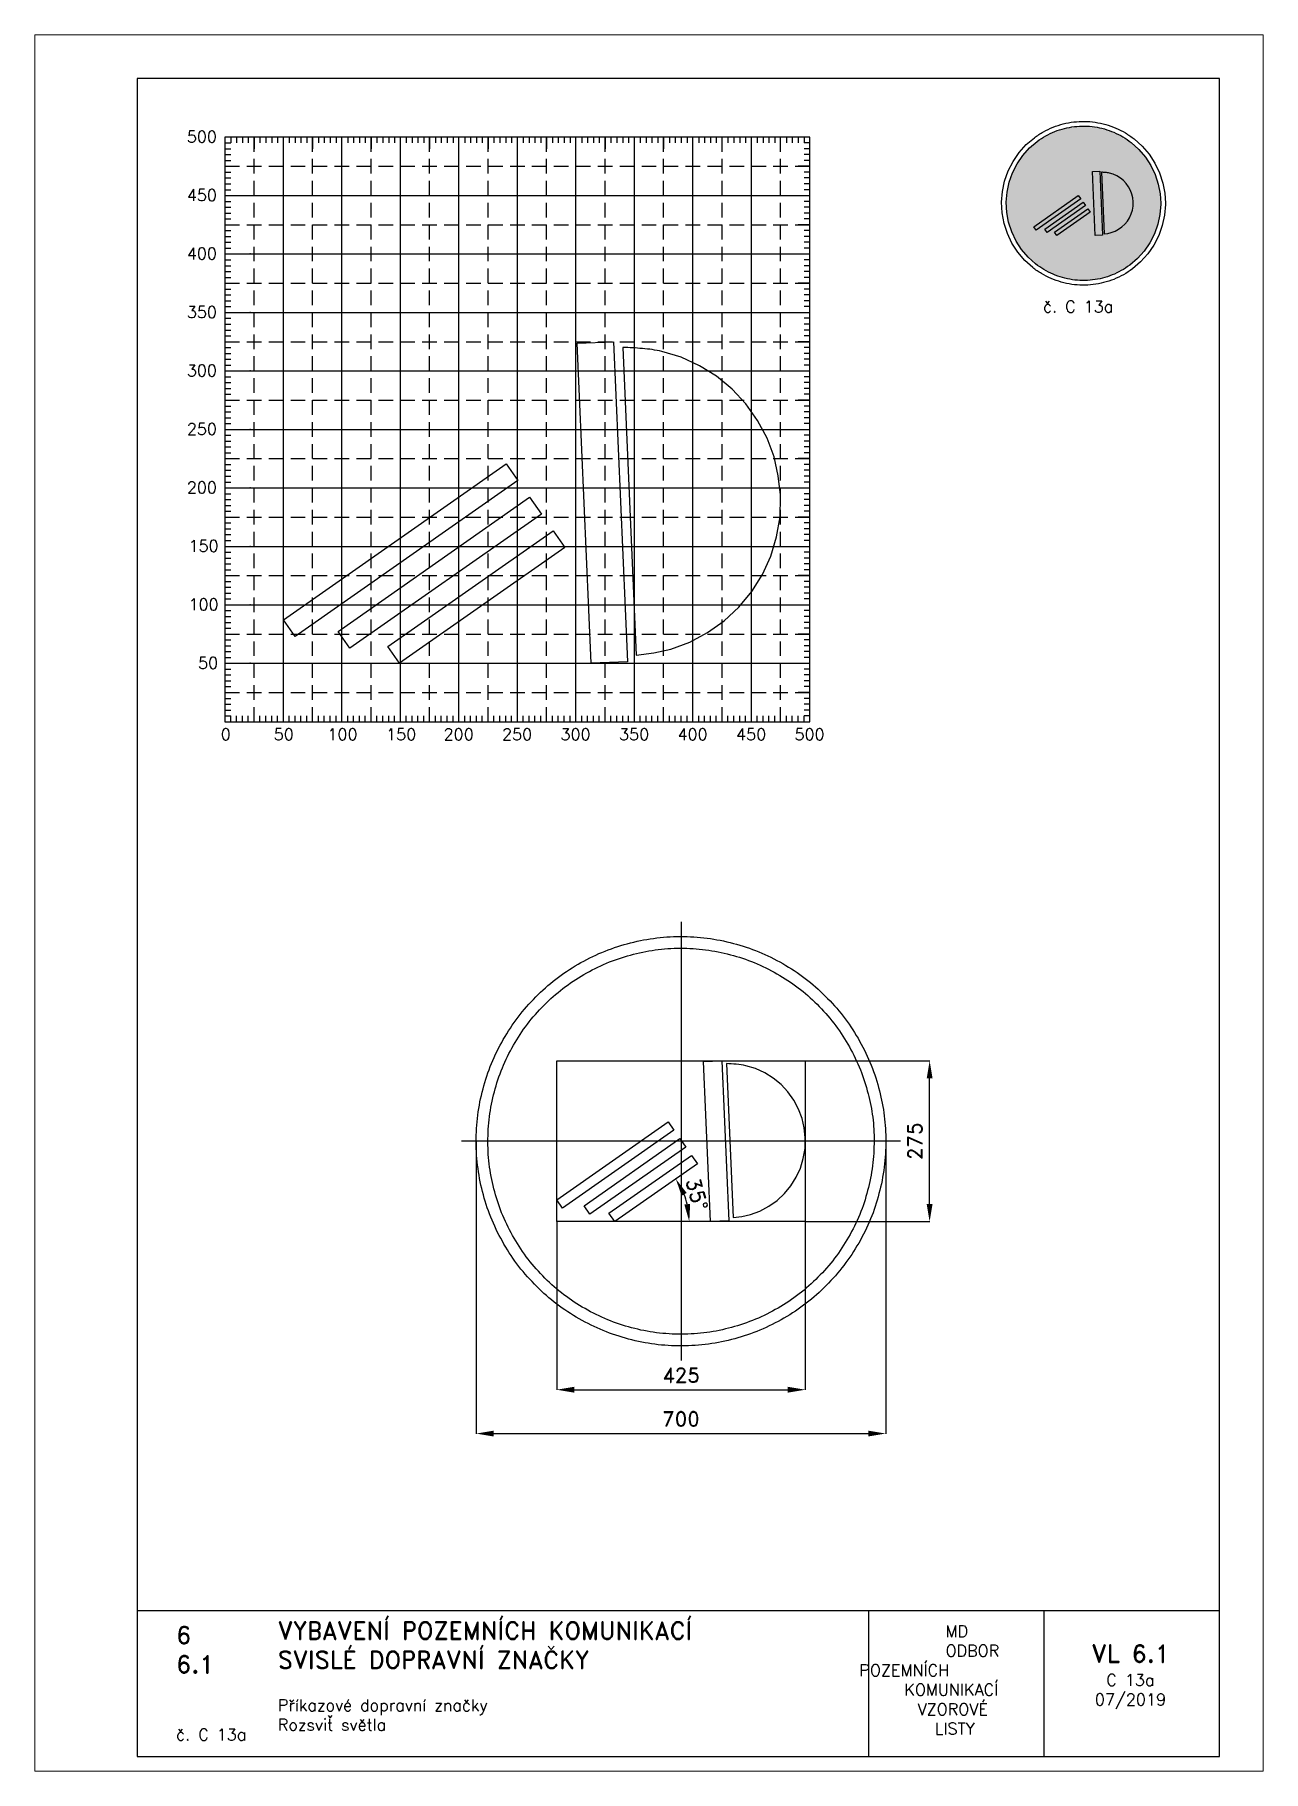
# Paper-space layout 'C 13a' of a CAD drawing. Header units: millimetres. Extents: x 0 to 210, y 0 to 297.
# The model-space entities are those that its viewports show. They can reach past a viewport. Long polylines and large blocks are cut down to what shows.
import ezdxf

# ---------------------------------------------------------------- set-up
doc = ezdxf.new("R2010")
doc.units = ezdxf.units.MM
doc.header["$LTSCALE"] = 5
doc.linetypes.add('ČERCHOVANÁX2', pattern=[2, 1, -0.5, 0, -0.5])
doc.linetypes.add('ČÁRKOVANÁX2', pattern=[1.5, 1, -0.5])
for name, color, linetype in [('Kóty', 2, 'Continuous'), ('Pomocná', 2, 'Continuous'), ('Rozpiska', 7, 'Continuous'), ('Značka', 7, 'Continuous')]:
    doc.layers.add(name, color=color, linetype=linetype)
doc.layers.add('Rámeček', color=6, linetype='Continuous', plot=False)
doc.styles.get("Standard").update_dxf_attribs({"font": 'romand.shx', "height": 25})
doc.dimstyles.get("Standard").update_dxf_attribs({"dimtxt": 25, "dimasz": 30, "dimexe": 0.18, "dimexo": 0.0625, "dimgap": 12.5, "dimtad": 1, "dimdec": 0, "dimzin": 0, "dimdsep": 46, "dimtxsty": 'Standard', "dimcen": 0.09, "dimadec": 0, "dimazin": 0, "dimtfac": 1, "dimtdec": 0, "dimtofl": 0, "dimtmove": 0, "dimatfit": 3, "dimfxl": 1, "dimtolj": 1, "dimtzin": 0, "dimarcsym": 0})

psp = doc.layouts.new('C 13a')

# ---------------------------------------------------------------- texts
at = {"layer": 'Pomocná', "char_height": 2, "attachment_point": 1}
for s, insert in [('\\pi1.41968;500', (24.59, 280.57)), ('\\pi1.41968;450', (24.59, 270.57)), ('\\pi1.41968;400', (24.59, 260.57)), ('\\pi1.41968;350', (24.59, 250.57)), ('\\pi1.41968;300', (24.59, 240.57)), ('\\pi1.41968;250', (24.59, 230.57)), ('\\pi1.41968;200', (24.59, 220.57)), ('\\pi1.70539;150', (24.59, 210.57)), ('\\pi1.70539;100', (24.59, 200.57)), ('\\pi3.32444;50', (24.59, 190.57)), ('\\pi2.6146;0', (29.18, 178.35)), ('\\pi1.66222;50', (39.19, 178.35)), ('\\pi0.85269;100', (49.18, 178.35)), ('\\pi0.85269;150', (59.21, 178.35)), ('\\pi0.70984;200', (69.18, 178.35)), ('\\pi0.70984;250', (79.17, 178.35)), ('\\pi0.70984;300', (89.16, 178.35)), ('\\pi0.70984;350', (99.18, 178.35)), ('\\pi0.70984;400', (109.17, 178.35)), ('\\pi0.70984;450', (119.18, 178.35)), ('\\pi0.70984;500', (129.17, 178.35))]:
    psp.add_mtext_dynamic_manual_height_columns(s, width=6.5625, gutter_width=100, heights=[0], dxfattribs=dict(at, insert=insert))
at = {"layer": 'Rozpiska', "color": 7, "attachment_point": 1}
for s, width, heights, insert, char_height in [('\\pi7.08671;{\\C6;č. C 13a}', 27.9829, [2.67], (165.28, 251.51), 2), ('6', 149.0422, [0], (24.17, 24.77), 3), ('{\\C6;VYBAVENÍ POZEMNÍCH KOMUNIKACÍ\\P}SVISLÉ DOPRAVNÍ ZNAČKY{\\H1.34524x; }', 149.0422, [0], (41.56, 25.56), 3), ('\\pi14.7414;{\\C6;MD\\P\\pi2.36044;}ODBOR POZEMNÍCH{\\H1.57143x; }\\P\\pi7.69378;KOMUNIKACÍ{\\H1.5x; }\\P\\pi9.97949;{\\C6;VZOROVÉ\\H1.47619x; \\H0.67742x;\\P\\pi12.93187;LISTY\\H1.26984x; }', 33.1018, [0], (140.95, 24.95), 2), ('\\pi1.03113;{\\H1.5x;\\C6;VL 6.1\\P\\pi3.5073;\\H0.66667x;C 13a\\H1.66666x; \\H0.6x;\\P\\pi1.5549;07/2019\\H1.80159x; }', 16.0623, [0], (179.66, 21.61), 2), ('6.1', 149.0422, [0], (24.17, 19.78), 3), ('{\\C6;Příkazové dopravní značky\\P}Rozsviť světla{\\H1.83333x; }', 149.0422, [0], (41.56, 12.29), 2), ('{\\C6;č. C 13a}', 18.3305, [2.67], (24.17, 7.28), 2)]:
    psp.add_mtext_dynamic_manual_height_columns(s, width=width, gutter_width=100, heights=heights, dxfattribs=dict(at, insert=insert, char_height=char_height))

msp = doc.modelspace()

# ---------------------------------------------------------------- texts
at = {"layer": 'Kóty', "insert": (27.2, -90.8), "char_height": 25, "attachment_point": 5, "rotation": 285.2969}
msp.add_mtext('\\A1;35°', dxfattribs=at)

# ---------------------------------------------------------------- blocks, each defined once
blk = doc.blocks.new('*D2')
at = {"layer": 'Defpoints', "color": 0, "transparency": 16777216}
for p in [(-350.1, 0), (350, -4.6), (350, -500)]:
    blk.add_point(p, dxfattribs=at)
at = {"layer": 'Kóty', "color": 0, "lineweight": -2, "transparency": 16777216}
for p, q in [((-350.1, -0.1), (-350.1, -500.2)), ((350, -4.6), (350, -500.2)), ((-320.1, -500), (320, -500))]:
    blk.add_line(p, q, dxfattribs=at)
at = {"layer": 'Kóty', "color": 0, "transparency": 16777216}
for points in [[(-320.1, -495), (-320.1, -505), (-350.1, -500)], [(320, -495), (320, -505), (350, -500)]]:
    blk.add_solid(points, dxfattribs=at)
at = {"layer": 'Kóty', "color": 0, "transparency": 16777216, "insert": (0, -475), "char_height": 25, "attachment_point": 5}
blk.add_mtext('\\A1;700', dxfattribs=at)
blk = doc.blocks.new('*D3')
at = {"layer": 'Defpoints', "color": 0, "transparency": 16777216}
for p in [(212.5, 137.5), (425, 137.5), (212.5, -137.5)]:
    blk.add_point(p, dxfattribs=at)
at = {"layer": 'Kóty', "color": 0, "lineweight": -2, "transparency": 16777216}
for p, q in [((212.5625, 137.5), (425.18, 137.5)), ((425, -107.5), (425, 107.5)), ((212.5625, -137.5), (425.18, -137.5))]:
    blk.add_line(p, q, dxfattribs=at)
at = {"layer": 'Kóty', "color": 0, "transparency": 16777216}
for points in [[(420, 107.5), (430, 107.5), (425, 137.5)], [(420, -107.5), (430, -107.5), (425, -137.5)]]:
    blk.add_solid(points, dxfattribs=at)
at = {"layer": 'Kóty', "color": 0, "transparency": 16777216, "insert": (400, 0), "char_height": 25, "attachment_point": 5, "rotation": 90}
blk.add_mtext('\\A1;275', dxfattribs=at)
blk = doc.blocks.new('*D4')
at = {"layer": 'Defpoints', "color": 0, "transparency": 16777216}
for p in [(-212.5, -137.5), (212.5, -137.5), (212.5, -425)]:
    blk.add_point(p, dxfattribs=at)
at = {"layer": 'Kóty', "color": 0, "lineweight": -2, "transparency": 16777216}
for p, q in [((-212.5, -137.6), (-212.5, -425.2)), ((212.5, -137.6), (212.5, -425.2)), ((-182.5, -425), (182.5, -425))]:
    blk.add_line(p, q, dxfattribs=at)
at = {"layer": 'Kóty', "color": 0, "transparency": 16777216}
for points in [[(-182.5, -420), (-182.5, -430), (-212.5, -425)], [(182.5, -420), (182.5, -430), (212.5, -425)]]:
    blk.add_solid(points, dxfattribs=at)
at = {"layer": 'Kóty', "color": 0, "transparency": 16777216, "insert": (0, -400), "char_height": 25, "attachment_point": 5}
blk.add_mtext('\\A1;425', dxfattribs=at)

# ---------------------------------------------------------------- dimensions: what is measured, and where the dimension line sits
at = {"layer": 'Kóty'}
dim = msp.add_linear_dim(base=(425, 137.5), p1=(212.5, -137.5), p2=(212.5, 137.5), angle=90, dimstyle='Standard', dxfattribs=at)
dim.commit()
dim.dimension.update_dxf_attribs({"geometry": '*D3', "text_midpoint": (400, 0)})
for base, p1, p2, picture, middle in [((350, -500), (-350.1, 0), (350, -4.6), '*D2', (0, -475)), ((212.5, -425), (-212.5, -137.5), (212.5, -137.5), '*D4', (0, -400))]:
    dim = msp.add_linear_dim(base=base, p1=p1, p2=p2, dimstyle='Standard', dxfattribs=at)
    dim.commit()
    dim.dimension.update_dxf_attribs({"geometry": picture, "text_midpoint": middle})

# ---------------------------------------------------------------- linework, layer by layer
at = {"layer": 'Kóty'}
msp.add_arc((-113.2, -137.5), 127.4, 13.5252, 21.4756, dxfattribs=at)
for points in [[(0.9, -93.2), (9.7, -88.5), (-8.9, -64.4)], [(15.6, -107.1), (5.7, -108.3), (14.2, -137.5)]]:
    msp.add_solid(points, dxfattribs=at)
at = {"layer": 'Značka', "color": 6, "linetype": 'ČERCHOVANÁX2', "lineweight": 25, "ltscale": 5}
for p, q in [((0, 375), (0, -375)), ((375, 0), (-375, 0))]:
    msp.add_line(p, q, dxfattribs=at)
at = {"layer": 'Značka', "color": 5}
for points in [[(350, 0), (350, -2.3), (350, -4.6, -0.032166), (346.5, -50.2, -0.035727), (336.9, -95, -0.036668), (321.8, -138.3, -0.034749), (300.8, -179, -0.034042), (275, -216.8, -0.034442), (244.2, -250.7, -0.034555), (209.5, -280.6, -0.034426), (171, -305.4, -0.034386), (129.7, -325.2, -0.034417), (86.2, -339.2, -0.034423), (41.2, -347.7, -0.034416), (-4.6, -350, -0.034417), (-50.2, -346.5, -0.034417), (-95, -336.9, -0.034422), (-138.2, -321.7, -0.034426), (-179, -300.8, -0.03442), (-216.8, -275, -0.034413), (-250.7, -244.2, -0.034403), (-280.6, -209.5, -0.034421), (-305.4, -171, -0.034408), (-325.2, -129.8, -0.034417), (-339.2, -86.2, -0.034422), (-347.7, -41.2, -0.034424), (-350, 4.6, -0.034419), (-346.5, 50.2, -0.034407), (-336.9, 95, -0.034408), (-321.7, 138.2, -0.034422), (-300.8, 179, -0.034412), (-275, 216.8, -0.034416), (-244.2, 250.7, -0.034411), (-209.5, 280.6, -0.03441), (-171, 305.4, -0.034413), (-129.8, 325.2, -0.034413), (-86.2, 339.2, -0.034418), (-41.2, 347.7, -0.034415), (4.6, 350, -0.034418), (50.2, 346.5, -0.034418), (95, 336.9, -0.034414), (138.2, 321.7, -0.034412), (179, 300.8, -0.034421), (216.8, 275, -0.034399), (250.7, 244.2, -0.034428), (280.6, 209.5, -0.034495), (305.4, 171, -0.034408), (325.2, 129.8, -0.034092), (339.2, 86.2, -0.032807), (347.5, 43.4, -0.034276), (350, 0)], [(330, 0), (330, -2.2), (330, -4.3, -0.032168), (326.7, -47.3, -0.035741), (317.6, -89.6, -0.03666), (303.4, -130.4, -0.034769), (283.6, -168.7, -0.034042), (259.3, -204.4, -0.034451), (230.3, -236.4, -0.034559), (197.5, -264.5, -0.034429), (161.2, -287.9, -0.034392), (122.3, -306.6, -0.034413), (81.2, -319.8, -0.034423), (38.8, -327.9, -0.034417), (-4.3, -330, -0.034415), (-47.4, -326.7, -0.034418), (-89.6, -317.6, -0.034421), (-130.3, -303.3, -0.034415), (-168.7, -283.6, -0.034423), (-204.4, -259.3, -0.034424), (-236.4, -230.3, -0.034421), (-264.5, -197.5, -0.034409), (-287.9, -161.2, -0.034412), (-306.6, -122.3, -0.034389), (-319.8, -81.2, -0.034393), (-327.9, -38.8, -0.034449), (-330, 4.3, -0.03444), (-326.7, 47.4, -0.03441), (-317.6, 89.6, -0.034427), (-303.3, 130.3, -0.034404), (-283.6, 168.7, -0.034412), (-259.3, 204.4, -0.034409), (-230.3, 236.4, -0.034409), (-197.5, 264.5, -0.034411), (-161.2, 287.9, -0.034421), (-122.3, 306.6, -0.034411), (-81.2, 319.8, -0.034423), (-38.8, 327.9, -0.034418), (4.3, 330, -0.034417), (47.4, 326.7, -0.034418), (89.6, 317.6, -0.034411), (130.3, 303.3, -0.03442), (168.7, 283.6, -0.034412), (204.4, 259.3, -0.034393), (236.4, 230.3, -0.034412), (264.5, 197.5, -0.03449), (287.9, 161.2, -0.034432), (306.6, 122.3, -0.034062), (319.8, 81.2, -0.032789), (327.7, 40.9, -0.034256), (330, 0)], [(77.6, 132.7), (89.1, -130.6), (104, -128.5), (118.7, -125.3), (134.9, -119.4), (150.1, -111.2), (164.2, -101.2), (176.8, -89.4), (187.8, -76.1), (196.9, -61.5), (204, -45.8), (209.1, -29.3), (212, -12.3), (212.5, 4.9), (212.5, 5.8), (212.4, 6.6), (210.3, 22.9), (207, 38.9), (201.1, 55), (192.8, 70.3), (182.8, 84.3), (171.1, 96.9), (157.8, 107.9), (143.1, 117), (127.5, 124.3), (111, 129.2, 0.032734), (94.4, 131.6, 0.010781), (77.6, 132.7)]]:
    msp.add_lwpolyline(points, format="xyb", dxfattribs=at)
at = {"layer": 'Značka', "color": 6, "linetype": 'ČÁRKOVANÁX2', "ltscale": 2.5}
msp.add_lwpolyline([(-212.5, -137.5), (-212.5, 137.5), (212.5, 137.5), (212.5, -137.5), (-212.5, -137.5)], dxfattribs=at)
at = {"layer": 'Značka', "color": 5}
for points in [[(50.6, -137.5), (38.7, 136.1), (69.6, 137.5), (81.6, -136.1), (50.6, -137.5)], [(-202.5, -114.6), (-212.5, -100.2), (-22, 33.1), (-12, 18.8), (-202.5, -114.6)], [(-155.8, -124.6), (-165.8, -110.3), (-2, 4.4), (8.1, -9.9), (-155.8, -124.6)], [(-113.2, -137.5), (-123.2, -123.2), (18.1, -24.2), (28.1, -38.6), (-113.2, -137.5)]]:
    msp.add_lwpolyline(points, dxfattribs=at)

msp.set_redraw_order([(e.dxf.handle, doc.entitydb.next_handle()) for e in msp.query("TEXT MTEXT ATTDEF DIMENSION ARC_DIMENSION")])  # texts and dimensions are drawn at this point

# ---------------------------------------------------------------- hatches: boundary and pattern name
at = {"layer": 'Značka'}
h = psp.add_hatch(color=170, dxfattribs=at)
h.dxf.hatch_style = 1
edge = h.paths.add_edge_path()
edge.add_line((192.47, 268.17), (192.47, 268.09))
edge.add_line((192.47, 268.09), (192.47, 268))
edge.add_line((192.47, 268), (192.34, 266.28))
edge.add_line((192.34, 266.28), (191.97, 264.59))
edge.add_line((191.97, 264.59), (191.4, 262.96))
edge.add_line((191.4, 262.96), (190.61, 261.42))
edge.add_line((190.61, 261.42), (189.64, 260))
edge.add_line((189.64, 260), (188.48, 258.72))
edge.add_line((188.48, 258.72), (187.17, 257.59))
edge.add_arc((179.66, 267.65), 12.55, 298.8542, 306.7442, ccw=False)
edge.add_arc((179.51, 267.57), 12.56, 291.751, 299.6344, ccw=False)
edge.add_arc((179.51, 267.57), 12.56, 283.8718, 291.7573, ccw=False)
edge.add_arc((179.34, 267.52), 12.55, 276.7513, 284.6392, ccw=False)
edge.add_arc((179.34, 267.52), 12.55, 268.8705, 276.7551, ccw=False)
edge.add_arc((179.18, 267.55), 12.57, 261.7511, 269.6352, ccw=False)
edge.add_arc((179.17, 267.53), 12.56, 253.869, 261.7527, ccw=False)
edge.add_arc((179.02, 267.57), 12.56, 246.7289, 254.6075, ccw=False)
edge.add_arc((179.01, 267.58), 12.56, 238.8674, 246.7494, ccw=False)
edge.add_arc((178.87, 267.67), 12.57, 231.7735, 239.6596, ccw=False)
edge.add_line((171.09, 257.8), (169.81, 258.96))
edge.add_line((169.81, 258.96), (168.69, 260.27))
edge.add_line((168.69, 260.27), (167.75, 261.72))
edge.add_line((167.75, 261.72), (167, 263.28))
edge.add_line((167, 263.28), (166.48, 264.92))
edge.add_line((166.48, 264.92), (166.15, 266.62))
edge.add_line((166.15, 266.62), (166.07, 268.34))
edge.add_line((166.07, 268.34), (166.2, 270.07))
edge.add_line((166.2, 270.07), (166.56, 271.76))
edge.add_line((166.56, 271.76), (167.14, 273.39))
edge.add_line((167.14, 273.39), (167.92, 274.92))
edge.add_line((167.92, 274.92), (168.9, 276.35))
edge.add_line((168.9, 276.35), (170.06, 277.63))
edge.add_line((170.06, 277.63), (171.37, 278.75))
edge.add_arc((178.88, 268.68), 12.57, 118.861, 126.744, ccw=False)
edge.add_arc((179.03, 268.78), 12.55, 111.7474, 119.6375, ccw=False)
edge.add_arc((179.03, 268.78), 12.55, 103.87, 111.7584, ccw=False)
edge.add_arc((179.19, 268.82), 12.55, 96.7537, 104.637, ccw=False)
edge.add_arc((179.19, 268.82), 12.55, 88.8711, 96.7556, ccw=False)
edge.add_arc((179.36, 268.8), 12.57, 81.7508, 89.6353, ccw=False)
edge.add_arc((179.36, 268.81), 12.56, 73.8685, 81.7522, ccw=False)
edge.add_arc((179.52, 268.78), 12.55, 66.726, 74.6112, ccw=False)
edge.add_arc((179.52, 268.76), 12.56, 58.8678, 66.7485, ccw=False)
edge.add_arc((179.67, 268.68), 12.56, 51.7711, 59.6637, ccw=False)
edge.add_line((187.44, 278.54), (188.72, 277.38))
edge.add_line((188.72, 277.38), (189.85, 276.07))
edge.add_line((189.85, 276.07), (190.78, 274.62))
edge.add_line((190.78, 274.62), (191.53, 273.07))
edge.add_line((191.53, 273.07), (192.06, 271.42))
edge.add_line((192.06, 271.42), (192.38, 269.81))
edge.add_line((192.38, 269.81), (192.47, 268.17))
h = psp.add_hatch(color=255, dxfattribs=at)
h.dxf.hatch_style = 1
h.paths.add_polyline_path([(181.29, 262.67), (180.82, 273.62), (182.05, 273.67), (182.53, 262.73)])
edge = h.paths.add_edge_path()
edge.add_line((182.37, 273.48), (182.83, 262.95))
edge.add_line((182.83, 262.95), (183.43, 263.03))
edge.add_line((183.43, 263.03), (184.02, 263.16))
edge.add_line((184.02, 263.16), (184.66, 263.4))
edge.add_line((184.66, 263.4), (185.27, 263.72))
edge.add_line((185.27, 263.72), (185.84, 264.12))
edge.add_line((185.84, 264.12), (186.34, 264.6))
edge.add_line((186.34, 264.6), (186.78, 265.13))
edge.add_line((186.78, 265.13), (187.14, 265.71))
edge.add_line((187.14, 265.71), (187.43, 266.34))
edge.add_line((187.43, 266.34), (187.63, 267))
edge.add_line((187.63, 267), (187.75, 267.68))
edge.add_line((187.75, 267.68), (187.77, 268.37))
edge.add_line((187.77, 268.37), (187.77, 268.4))
edge.add_line((187.77, 268.4), (187.76, 268.44))
edge.add_line((187.76, 268.44), (187.68, 269.09))
edge.add_line((187.68, 269.09), (187.55, 269.73))
edge.add_line((187.55, 269.73), (187.31, 270.37))
edge.add_line((187.31, 270.37), (186.98, 270.98))
edge.add_line((186.98, 270.98), (186.58, 271.55))
edge.add_line((186.58, 271.55), (186.11, 272.05))
edge.add_line((186.11, 272.05), (185.58, 272.49))
edge.add_line((185.58, 272.49), (184.99, 272.85))
edge.add_line((184.99, 272.85), (184.37, 273.15))
edge.add_line((184.37, 273.15), (183.71, 273.34))
edge.add_arc((182.63, 268.32), 5.13, 77.8748, 85.3743)
edge.add_arc((181.77, 257.88), 15.61, 85.3378, 87.8085)
h.paths.add_polyline_path([(174.74, 262.67), (174.34, 263.25), (179.99, 267.2), (180.39, 266.63)])
h.paths.add_polyline_path([(173.04, 263.19), (172.64, 263.76), (179.19, 268.35), (179.59, 267.78)])
h.paths.add_polyline_path([(171.17, 263.59), (170.77, 264.16), (178.39, 269.5), (178.79, 268.92)])

# ---------------------------------------------------------------- linework, layer by layer
psp.add_line((32.5, 179.5), (37.5, 179.5))
at = {"layer": 'Pomocná'}
for p, q in [((33.5, 279.5), (33.5, 278.5)), ((34.5, 279.5), (34.5, 278.5)), ((35.5, 279.5), (35.5, 278.5)), ((36.5, 279.5), (36.5, 278.5)), ((37.5, 279.5), (37.5, 277.5)), ((38.5, 279.5), (38.5, 278.5)), ((39.5, 279.5), (39.5, 278.5)), ((40.5, 279.5), (40.5, 278.5)), ((41.5, 279.5), (41.5, 278.5)), ((43.5, 279.5), (43.5, 278.5)), ((44.5, 279.5), (44.5, 278.5)), ((45.5, 279.5), (45.5, 278.5)), ((46.5, 279.5), (46.5, 278.5)), ((47.5, 279.5), (47.5, 277.5)), ((48.5, 279.5), (48.5, 278.5)), ((49.5, 279.5), (49.5, 278.5)), ((50.5, 279.5), (50.5, 278.5)), ((51.5, 279.5), (51.5, 278.5)), ((53.5, 279.5), (53.5, 278.5)), ((54.5, 279.5), (54.5, 278.5)), ((55.5, 279.5), (55.5, 278.5)), ((56.5, 279.5), (56.5, 278.5)), ((57.5, 279.5), (57.5, 277.5)), ((58.5, 279.5), (58.5, 278.5)), ((59.5, 279.5), (59.5, 278.5)), ((60.5, 279.5), (60.5, 278.5)), ((61.5, 279.5), (61.5, 278.5)), ((63.5, 279.5), (63.5, 278.5)), ((64.5, 279.5), (64.5, 278.5)), ((65.5, 279.5), (65.5, 278.5)), ((66.5, 279.5), (66.5, 278.5)), ((67.5, 279.5), (67.5, 277.5)), ((68.5, 279.5), (68.5, 278.5)), ((69.5, 279.5), (69.5, 278.5)), ((70.5, 279.5), (70.5, 278.5)), ((71.5, 279.5), (71.5, 278.5)), ((73.5, 279.5), (73.5, 278.5)), ((74.5, 279.5), (74.5, 278.5)), ((75.5, 279.5), (75.5, 278.5)), ((76.5, 279.5), (76.5, 278.5)), ((77.5, 279.5), (77.5, 277.5)), ((78.5, 279.5), (78.5, 278.5)), ((79.5, 279.5), (79.5, 278.5)), ((80.5, 279.5), (80.5, 278.5)), ((81.5, 279.5), (81.5, 278.5)), ((83.5, 279.5), (83.5, 278.5)), ((84.5, 279.5), (84.5, 278.5)), ((85.5, 279.5), (85.5, 278.5)), ((86.5, 279.5), (86.5, 278.5)), ((87.5, 279.5), (87.5, 277.5)), ((88.5, 279.5), (88.5, 278.5)), ((89.5, 279.5), (89.5, 278.5)), ((90.5, 279.5), (90.5, 278.5)), ((91.5, 279.5), (91.5, 278.5)), ((93.5, 279.5), (93.5, 278.5)), ((94.5, 279.5), (94.5, 278.5)), ((95.5, 279.5), (95.5, 278.5)), ((96.5, 279.5), (96.5, 278.5)), ((97.5, 279.5), (97.5, 277.5)), ((98.5, 279.5), (98.5, 278.5)), ((99.5, 279.5), (99.5, 278.5)), ((100.5, 279.5), (100.5, 278.5)), ((101.5, 279.5), (101.5, 278.5)), ((103.5, 279.5), (103.5, 278.5)), ((104.5, 279.5), (104.5, 278.5)), ((105.5, 279.5), (105.5, 278.5)), ((106.5, 279.5), (106.5, 278.5)), ((107.5, 279.5), (107.5, 277.5)), ((108.5, 279.5), (108.5, 278.5)), ((109.5, 279.5), (109.5, 278.5)), ((110.5, 279.5), (110.5, 278.5)), ((111.5, 279.5), (111.5, 278.5)), ((113.5, 279.5), (113.5, 278.5)), ((114.5, 279.5), (114.5, 278.5)), ((115.5, 279.5), (115.5, 278.5)), ((116.5, 279.5), (116.5, 278.5)), ((118.5, 279.5), (118.5, 278.5)), ((119.5, 279.5), (119.5, 278.5)), ((120.5, 279.5), (120.5, 278.5)), ((121.5, 279.5), (121.5, 278.5)), ((123.5, 279.5), (123.5, 278.5)), ((124.5, 279.5), (124.5, 278.5)), ((125.5, 279.5), (125.5, 278.5)), ((126.5, 279.5), (126.5, 278.5)), ((128.5, 279.5), (128.5, 278.5)), ((129.5, 279.5), (129.5, 278.5)), ((130.5, 279.5), (130.5, 278.5)), ((131.5, 279.5), (131.5, 278.5)), ((32.5, 278.5), (33.5, 278.5)), ((32.5, 277.5), (33.5, 277.5)), ((32.5, 276.5), (33.5, 276.5)), ((132.5, 278.5), (131.5, 278.5)), ((132.5, 277.5), (131.5, 277.5)), ((132.5, 276.5), (131.5, 276.5)), ((32.5, 275.5), (33.5, 275.5)), ((32.5, 274.5), (34.5, 274.5)), ((32.5, 273.5), (33.5, 273.5)), ((132.5, 274.5), (130.5, 274.5)), ((132.5, 275.5), (131.5, 275.5)), ((132.5, 273.5), (131.5, 273.5)), ((32.5, 272.5), (33.5, 272.5)), ((32.5, 271.5), (33.5, 271.5)), ((32.5, 270.5), (33.5, 270.5)), ((132.5, 272.5), (131.5, 272.5)), ((132.5, 271.5), (131.5, 271.5)), ((132.5, 270.5), (131.5, 270.5)), ((32.5, 268.5), (33.5, 268.5)), ((32.5, 267.5), (33.5, 267.5)), ((132.5, 268.5), (131.5, 268.5)), ((132.5, 267.5), (131.5, 267.5)), ((32.5, 266.5), (33.5, 266.5)), ((32.5, 265.5), (33.5, 265.5)), ((32.5, 264.5), (34.5, 264.5)), ((132.5, 264.5), (130.5, 264.5)), ((132.5, 266.5), (131.5, 266.5)), ((132.5, 265.5), (131.5, 265.5)), ((32.5, 263.5), (33.5, 263.5)), ((32.5, 262.5), (33.5, 262.5)), ((32.5, 261.5), (33.5, 261.5)), ((132.5, 263.5), (131.5, 263.5)), ((132.5, 262.5), (131.5, 262.5)), ((132.5, 261.5), (131.5, 261.5)), ((32.5, 260.5), (33.5, 260.5)), ((32.5, 258.5), (33.5, 258.5)), ((132.5, 260.5), (131.5, 260.5)), ((132.5, 258.5), (131.5, 258.5)), ((32.5, 257.5), (33.5, 257.5)), ((32.5, 256.5), (33.5, 256.5)), ((32.5, 255.5), (33.5, 255.5)), ((132.5, 257.5), (131.5, 257.5)), ((132.5, 256.5), (131.5, 256.5)), ((132.5, 255.5), (131.5, 255.5)), ((32.5, 254.5), (34.5, 254.5)), ((32.5, 253.5), (33.5, 253.5)), ((32.5, 252.5), (33.5, 252.5)), ((132.5, 254.5), (130.5, 254.5)), ((132.5, 253.5), (131.5, 253.5)), ((132.5, 252.5), (131.5, 252.5)), ((32.5, 251.5), (33.5, 251.5)), ((32.5, 250.5), (33.5, 250.5)), ((132.5, 251.5), (131.5, 251.5)), ((132.5, 250.5), (131.5, 250.5)), ((32.5, 248.5), (33.5, 248.5)), ((32.5, 247.5), (33.5, 247.5)), ((132.5, 248.5), (131.5, 248.5)), ((132.5, 247.5), (131.5, 247.5)), ((32.5, 246.5), (33.5, 246.5)), ((32.5, 245.5), (33.5, 245.5)), ((32.5, 244.5), (34.5, 244.5)), ((132.5, 244.5), (130.5, 244.5)), ((132.5, 246.5), (131.5, 246.5)), ((132.5, 245.5), (131.5, 245.5)), ((32.5, 243.5), (33.5, 243.5)), ((32.5, 242.5), (33.5, 242.5)), ((32.5, 241.5), (33.5, 241.5)), ((132.5, 243.5), (131.5, 243.5)), ((132.5, 242.5), (131.5, 242.5)), ((132.5, 241.5), (131.5, 241.5)), ((32.5, 240.5), (33.5, 240.5)), ((32.5, 238.5), (33.5, 238.5)), ((132.5, 240.5), (131.5, 240.5)), ((132.5, 238.5), (131.5, 238.5)), ((32.5, 237.5), (33.5, 237.5)), ((32.5, 236.5), (33.5, 236.5)), ((32.5, 235.5), (33.5, 235.5)), ((132.5, 237.5), (131.5, 237.5)), ((132.5, 236.5), (131.5, 236.5)), ((132.5, 235.5), (131.5, 235.5)), ((32.5, 234.5), (34.5, 234.5)), ((32.5, 233.5), (33.5, 233.5)), ((32.5, 232.5), (33.5, 232.5)), ((132.5, 234.5), (130.5, 234.5)), ((132.5, 233.5), (131.5, 233.5)), ((132.5, 232.5), (131.5, 232.5)), ((32.5, 231.5), (33.5, 231.5)), ((32.5, 230.5), (33.5, 230.5)), ((132.5, 231.5), (131.5, 231.5)), ((132.5, 230.5), (131.5, 230.5)), ((32.5, 228.5), (33.5, 228.5)), ((32.5, 227.5), (33.5, 227.5)), ((32.5, 226.5), (33.5, 226.5)), ((132.5, 228.5), (131.5, 228.5)), ((132.5, 227.5), (131.5, 227.5)), ((132.5, 226.5), (131.5, 226.5)), ((32.5, 225.5), (33.5, 225.5)), ((32.5, 224.5), (34.5, 224.5)), ((32.5, 223.5), (33.5, 223.5)), ((132.5, 224.5), (130.5, 224.5)), ((132.5, 225.5), (131.5, 225.5)), ((132.5, 223.5), (131.5, 223.5)), ((32.5, 222.5), (33.5, 222.5)), ((32.5, 221.5), (33.5, 221.5)), ((32.5, 220.5), (33.5, 220.5)), ((132.5, 222.5), (131.5, 222.5)), ((132.5, 221.5), (131.5, 221.5)), ((132.5, 220.5), (131.5, 220.5)), ((32.5, 218.5), (33.5, 218.5)), ((32.5, 217.5), (33.5, 217.5)), ((132.5, 218.5), (131.5, 218.5)), ((132.5, 217.5), (131.5, 217.5)), ((32.5, 216.5), (33.5, 216.5)), ((32.5, 215.5), (33.5, 215.5)), ((32.5, 214.5), (34.5, 214.5)), ((132.5, 214.5), (130.5, 214.5)), ((132.5, 216.5), (131.5, 216.5)), ((132.5, 215.5), (131.5, 215.5)), ((32.5, 213.5), (33.5, 213.5)), ((32.5, 212.5), (33.5, 212.5)), ((32.5, 211.5), (33.5, 211.5)), ((132.5, 213.5), (131.5, 213.5)), ((132.5, 212.5), (131.5, 212.5)), ((132.5, 211.5), (131.5, 211.5)), ((32.5, 210.5), (33.5, 210.5)), ((32.5, 208.5), (33.5, 208.5)), ((132.5, 210.5), (131.5, 210.5)), ((132.5, 208.5), (131.5, 208.5)), ((32.5, 207.5), (33.5, 207.5)), ((32.5, 206.5), (33.5, 206.5)), ((32.5, 205.5), (33.5, 205.5)), ((132.5, 207.5), (131.5, 207.5)), ((132.5, 206.5), (131.5, 206.5)), ((132.5, 205.5), (131.5, 205.5)), ((32.5, 204.5), (34.5, 204.5)), ((32.5, 203.5), (33.5, 203.5)), ((32.5, 202.5), (33.5, 202.5)), ((132.5, 204.5), (130.5, 204.5)), ((132.5, 203.5), (131.5, 203.5)), ((132.5, 202.5), (131.5, 202.5)), ((32.5, 201.5), (33.5, 201.5)), ((32.5, 200.5), (33.5, 200.5)), ((132.5, 201.5), (131.5, 201.5)), ((132.5, 200.5), (131.5, 200.5)), ((32.5, 198.5), (33.5, 198.5)), ((32.5, 197.5), (33.5, 197.5)), ((32.5, 196.5), (33.5, 196.5)), ((132.5, 198.5), (131.5, 198.5)), ((132.5, 197.5), (131.5, 197.5)), ((132.5, 196.5), (131.5, 196.5)), ((32.5, 195.5), (33.5, 195.5)), ((32.5, 194.5), (34.5, 194.5)), ((32.5, 193.5), (33.5, 193.5)), ((132.5, 194.5), (130.5, 194.5)), ((132.5, 195.5), (131.5, 195.5)), ((132.5, 193.5), (131.5, 193.5)), ((32.5, 192.5), (33.5, 192.5)), ((32.5, 191.5), (33.5, 191.5)), ((32.5, 190.5), (33.5, 190.5)), ((132.5, 192.5), (131.5, 192.5)), ((132.5, 191.5), (131.5, 191.5)), ((132.5, 190.5), (131.5, 190.5)), ((32.5, 188.5), (33.5, 188.5)), ((32.5, 187.5), (33.5, 187.5)), ((132.5, 188.5), (131.5, 188.5)), ((132.5, 187.5), (131.5, 187.5)), ((32.5, 186.5), (33.5, 186.5)), ((32.5, 185.5), (33.5, 185.5)), ((32.5, 184.5), (34.5, 184.5)), ((132.5, 184.5), (130.5, 184.5)), ((132.5, 186.5), (131.5, 186.5)), ((132.5, 185.5), (131.5, 185.5)), ((32.5, 183.5), (33.5, 183.5)), ((32.5, 182.5), (33.5, 182.5)), ((32.5, 181.5), (33.5, 181.5)), ((37.5, 179.5), (37.5, 181.5)), ((47.5, 179.5), (47.5, 181.5)), ((57.5, 179.5), (57.5, 181.5)), ((67.5, 179.5), (67.5, 181.5)), ((77.5, 179.5), (77.5, 181.5)), ((87.5, 179.5), (87.5, 181.5)), ((97.5, 179.5), (97.5, 181.5)), ((107.5, 179.5), (107.5, 181.5)), ((117.5, 179.5), (117.5, 181.5)), ((127.5, 179.5), (127.5, 181.5)), ((132.5, 183.5), (131.5, 183.5)), ((132.5, 182.5), (131.5, 182.5)), ((132.5, 181.5), (131.5, 181.5)), ((32.5, 180.5), (33.5, 180.5)), ((33.5, 179.5), (33.5, 180.5)), ((34.5, 179.5), (34.5, 180.5)), ((35.5, 179.5), (35.5, 180.5)), ((36.5, 179.5), (36.5, 180.5)), ((38.5, 179.5), (38.5, 180.5)), ((39.5, 179.5), (39.5, 180.5)), ((40.5, 179.5), (40.5, 180.5)), ((41.5, 179.5), (41.5, 180.5)), ((43.5, 179.5), (43.5, 180.5)), ((44.5, 179.5), (44.5, 180.5)), ((45.5, 179.5), (45.5, 180.5)), ((46.5, 179.5), (46.5, 180.5)), ((48.5, 179.5), (48.5, 180.5)), ((49.5, 179.5), (49.5, 180.5)), ((50.5, 179.5), (50.5, 180.5)), ((51.5, 179.5), (51.5, 180.5)), ((53.5, 179.5), (53.5, 180.5)), ((54.5, 179.5), (54.5, 180.5)), ((55.5, 179.5), (55.5, 180.5)), ((56.5, 179.5), (56.5, 180.5)), ((58.5, 179.5), (58.5, 180.5)), ((59.5, 179.5), (59.5, 180.5)), ((60.5, 179.5), (60.5, 180.5)), ((61.5, 179.5), (61.5, 180.5)), ((63.5, 179.5), (63.5, 180.5)), ((64.5, 179.5), (64.5, 180.5)), ((65.5, 179.5), (65.5, 180.5)), ((66.5, 179.5), (66.5, 180.5)), ((68.5, 179.5), (68.5, 180.5)), ((69.5, 179.5), (69.5, 180.5)), ((70.5, 179.5), (70.5, 180.5)), ((71.5, 179.5), (71.5, 180.5)), ((73.5, 179.5), (73.5, 180.5)), ((74.5, 179.5), (74.5, 180.5)), ((75.5, 179.5), (75.5, 180.5)), ((76.5, 179.5), (76.5, 180.5)), ((78.5, 179.5), (78.5, 180.5)), ((79.5, 179.5), (79.5, 180.5)), ((80.5, 179.5), (80.5, 180.5)), ((81.5, 179.5), (81.5, 180.5)), ((83.5, 179.5), (83.5, 180.5)), ((84.5, 179.5), (84.5, 180.5)), ((85.5, 179.5), (85.5, 180.5)), ((86.5, 179.5), (86.5, 180.5)), ((88.5, 179.5), (88.5, 180.5)), ((89.5, 179.5), (89.5, 180.5)), ((90.5, 179.5), (90.5, 180.5)), ((91.5, 179.5), (91.5, 180.5)), ((93.5, 179.5), (93.5, 180.5)), ((94.5, 179.5), (94.5, 180.5)), ((95.5, 179.5), (95.5, 180.5)), ((96.5, 179.5), (96.5, 180.5)), ((98.5, 179.5), (98.5, 180.5)), ((99.5, 179.5), (99.5, 180.5)), ((100.5, 179.5), (100.5, 180.5)), ((101.5, 179.5), (101.5, 180.5)), ((103.5, 179.5), (103.5, 180.5)), ((104.5, 179.5), (104.5, 180.5)), ((105.5, 179.5), (105.5, 180.5)), ((106.5, 179.5), (106.5, 180.5)), ((108.5, 179.5), (108.5, 180.5)), ((109.5, 179.5), (109.5, 180.5)), ((110.5, 179.5), (110.5, 180.5)), ((111.5, 179.5), (111.5, 180.5)), ((113.5, 179.5), (113.5, 180.5)), ((114.5, 179.5), (114.5, 180.5)), ((115.5, 179.5), (115.5, 180.5)), ((116.5, 179.5), (116.5, 180.5)), ((118.5, 179.5), (118.5, 180.5)), ((119.5, 179.5), (119.5, 180.5)), ((120.5, 179.5), (120.5, 180.5)), ((121.5, 179.5), (121.5, 180.5)), ((123.5, 179.5), (123.5, 180.5)), ((124.5, 179.5), (124.5, 180.5)), ((125.5, 179.5), (125.5, 180.5)), ((126.5, 179.5), (126.5, 180.5)), ((128.5, 179.5), (128.5, 180.5)), ((129.5, 179.5), (129.5, 180.5)), ((130.5, 179.5), (130.5, 180.5)), ((132.5, 180.5), (131.5, 180.5)), ((131.5, 179.5), (131.5, 180.5))]:
    psp.add_line(p, q, dxfattribs=at)
at = {"layer": 'Pomocná', "linetype": 'ČÁRKOVANÁX2', "ltscale": 0.5}
for p, q in [((37.5, 179.5), (37.5, 279.5)), ((47.5, 179.5), (47.5, 279.5)), ((57.5, 179.5), (57.5, 279.5)), ((67.5, 179.5), (67.5, 279.5)), ((77.5, 179.5), (77.5, 279.5)), ((87.5, 179.5), (87.5, 279.5)), ((97.5, 179.5), (97.5, 279.5)), ((107.5, 179.5), (107.5, 279.5)), ((117.5, 179.5), (117.5, 279.5)), ((127.5, 179.5), (127.5, 279.5)), ((32.5, 274.5), (132.5, 274.5)), ((32.5, 264.5), (132.5, 264.5)), ((32.5, 254.5), (132.5, 254.5)), ((32.5, 244.5), (132.5, 244.5)), ((32.5, 234.5), (132.5, 234.5)), ((32.5, 224.5), (132.5, 224.5)), ((32.5, 214.5), (132.5, 214.5)), ((32.5, 204.5), (132.5, 204.5)), ((32.5, 194.5), (132.5, 194.5)), ((32.5, 184.5), (132.5, 184.5))]:
    psp.add_line(p, q, dxfattribs=at)
at = {"layer": 'Pomocná', "color": 6}
for p, q in [((42.5, 179.5), (42.5, 279.5)), ((52.5, 179.5), (52.5, 279.5)), ((62.5, 179.5), (62.5, 279.5)), ((72.5, 179.5), (72.5, 279.5)), ((82.5, 179.5), (82.5, 279.5)), ((92.5, 179.5), (92.5, 279.5)), ((102.5, 179.5), (102.5, 279.5)), ((112.5, 179.5), (112.5, 279.5)), ((122.5, 179.5), (122.5, 279.5)), ((32.5, 269.5), (132.5, 269.5)), ((32.5, 259.5), (132.5, 259.5)), ((32.5, 249.5), (132.5, 249.5)), ((32.5, 239.5), (132.5, 239.5)), ((32.5, 229.5), (132.5, 229.5)), ((32.5, 219.5), (132.5, 219.5)), ((32.5, 209.5), (132.5, 209.5)), ((32.5, 199.5), (132.5, 199.5)), ((32.5, 189.5), (132.5, 189.5))]:
    psp.add_line(p, q, dxfattribs=at)
at = {"layer": 'Pomocná', "color": 7}
psp.add_lwpolyline([(32.5, 179.5), (132.5, 179.5), (132.5, 279.5), (32.5, 279.5)], close=True, dxfattribs=at)
at = {"layer": 'Pomocná'}
for p in [(36.81, 259.5), (36.81, 249.5), (36.81, 239.5), (36.81, 229.5), (36.81, 219.5), (36.81, 209.5), (36.81, 199.5), (36.81, 189.5)]:
    psp.add_point(p, dxfattribs=at)
at = {"layer": 'Rozpiska', "color": 7}
for p, q in [((17.5, 27.5), (202.5, 27.5)), ((142.5, 27.5), (142.5, 2.5)), ((172.5, 27.5), (172.5, 2.5))]:
    psp.add_line(p, q, dxfattribs=at)
psp.add_lwpolyline([(17.5, 2.5), (202.5, 2.5), (202.5, 289.5), (17.5, 289.5)], close=True, dxfattribs=at)
at = {"layer": 'Značka', "color": 7}
psp.add_lwpolyline([(193.27, 268.17), (193.27, 268.08), (193.27, 267.99), (193.13, 266.16), (192.74, 264.37), (192.14, 262.64), (191.3, 261.01), (190.27, 259.5), (189.04, 258.14), (187.65, 256.95, -0.034414), (186.11, 255.96, -0.034396), (184.46, 255.16, -0.034417), (182.72, 254.6, -0.034418), (180.92, 254.26, -0.034416), (179.08, 254.17, -0.034416), (177.26, 254.31, -0.034426), (175.47, 254.7, -0.034414), (173.74, 255.3, -0.034387), (172.11, 256.14, -0.034421), (170.6, 257.17), (169.24, 258.4), (168.04, 259.79), (167.05, 261.33), (166.26, 262.98), (165.7, 264.73), (165.36, 266.53), (165.27, 268.36), (165.41, 270.18), (165.79, 271.97), (166.4, 273.7), (167.24, 275.33), (168.27, 276.84), (169.5, 278.2), (170.89, 279.39, -0.03441), (172.43, 280.39, -0.034423), (174.08, 281.18, -0.0344), (175.82, 281.74, -0.034413), (177.62, 282.08, -0.034415), (179.45, 282.17, -0.034417), (181.28, 282.03, -0.03441), (183.07, 281.65, -0.034414), (184.8, 281.04, -0.034421), (186.43, 280.2, -0.034421), (187.94, 279.17), (189.3, 277.94), (190.49, 276.55), (191.48, 275.01), (192.28, 273.36), (192.84, 271.62), (193.17, 269.91), (193.27, 268.17)], format="xyb", dxfattribs=at)
at = {"layer": 'Značka', "color": 170}
psp.add_lwpolyline([(192.47, 268.17), (192.47, 268.09), (192.47, 268), (192.34, 266.28), (191.97, 264.59), (191.4, 262.96), (190.61, 261.42), (189.64, 260), (188.48, 258.72), (187.17, 257.59, -0.03444), (185.72, 256.66, -0.034412), (184.16, 255.91, -0.034421), (182.52, 255.38, -0.034431), (180.82, 255.06, -0.034417), (179.1, 254.97, -0.034415), (177.37, 255.1, -0.034412), (175.68, 255.47, -0.034391), (174.06, 256.04, -0.034405), (172.52, 256.83, -0.034423), (171.09, 257.8), (169.81, 258.96), (168.69, 260.27), (167.75, 261.72), (167, 263.28), (166.48, 264.92), (166.15, 266.62), (166.07, 268.34), (166.2, 270.07), (166.56, 271.76), (167.14, 273.39), (167.92, 274.92), (168.9, 276.35), (170.06, 277.63), (171.37, 278.75, -0.03441), (172.82, 279.69, -0.034441), (174.38, 280.44, -0.034433), (176.02, 280.97, -0.034411), (177.72, 281.29, -0.034416), (179.44, 281.37, -0.034416), (181.16, 281.24, -0.034413), (182.85, 280.88, -0.034419), (184.48, 280.31, -0.034399), (186.02, 279.52, -0.034451), (187.44, 278.54), (188.72, 277.38), (189.85, 276.07), (190.78, 274.62), (191.53, 273.07), (192.06, 271.42), (192.38, 269.81), (192.47, 268.17)], format="xyb", dxfattribs=at)
at = {"layer": 'Značka', "color": 255}
for points in [[(181.29, 262.67), (180.82, 273.62), (182.05, 273.67), (182.53, 262.73), (181.29, 262.67)], [(171.17, 263.59), (170.77, 264.16), (178.39, 269.5), (178.79, 268.92), (171.17, 263.59)], [(173.04, 263.19), (172.64, 263.76), (179.19, 268.35), (179.59, 267.78), (173.04, 263.19)], [(174.74, 262.67), (174.34, 263.25), (179.99, 267.2), (180.39, 266.63), (174.74, 262.67)]]:
    psp.add_lwpolyline(points, dxfattribs=at)
psp.add_lwpolyline([(182.37, 273.48), (182.83, 262.95), (183.43, 263.03), (184.02, 263.16), (184.66, 263.4), (185.27, 263.72), (185.84, 264.12), (186.34, 264.6), (186.78, 265.13), (187.14, 265.71), (187.43, 266.34), (187.63, 267), (187.75, 267.68), (187.77, 268.37), (187.77, 268.4), (187.76, 268.44), (187.68, 269.09), (187.55, 269.73), (187.31, 270.37), (186.98, 270.98), (186.58, 271.55), (186.11, 272.05), (185.58, 272.49), (184.99, 272.85), (184.37, 273.15), (183.71, 273.34, 0.032734), (183.04, 273.44, 0.010781), (182.37, 273.48)], format="xyb", dxfattribs=at)
at = {"layer": 'Značka', "color": 60}
for points in [[(95.12, 189.5), (92.74, 244.23), (98.92, 244.5), (101.32, 189.77), (95.12, 189.5)], [(44.5, 194.09), (42.5, 196.95), (80.6, 223.62), (82.6, 220.76), (44.5, 194.09)], [(53.84, 192.08), (51.84, 194.95), (84.6, 217.89), (86.62, 215.02), (53.84, 192.08)], [(62.36, 189.5), (60.36, 192.37), (88.62, 212.16), (90.62, 209.29), (62.36, 189.5)]]:
    psp.add_lwpolyline(points, dxfattribs=at)
psp.add_lwpolyline([(100.52, 243.53), (102.82, 190.88), (105.8, 191.3), (108.74, 191.94), (111.98, 193.12), (115.02, 194.76), (117.84, 196.76), (120.36, 199.12), (122.56, 201.77), (124.38, 204.7), (125.8, 207.84), (126.82, 211.14), (127.4, 214.54), (127.5, 217.99), (127.5, 218.16), (127.48, 218.33), (127.06, 221.58), (126.4, 224.78), (125.22, 228.01), (123.56, 231.05), (121.56, 233.87), (119.22, 236.38), (116.56, 238.58), (113.62, 240.4), (110.5, 241.87), (107.2, 242.84, 0.032734), (103.88, 243.33, 0.010781), (100.52, 243.53)], format="xyb", dxfattribs=at)

psp.set_redraw_order([(e.dxf.handle, doc.entitydb.next_handle()) for e in psp.query("TEXT MTEXT ATTDEF DIMENSION ARC_DIMENSION")])  # texts and dimensions are drawn at this point

# ---------------------------------------------------------------- viewports
at = {"layer": 'Rámeček'}
psp.add_viewport(center=(105, 148.5), size=(210, 297), view_center_point=(-54.71, 407.43), view_height=2970, dxfattribs=at)

doc.saveas('drawing.dxf')
